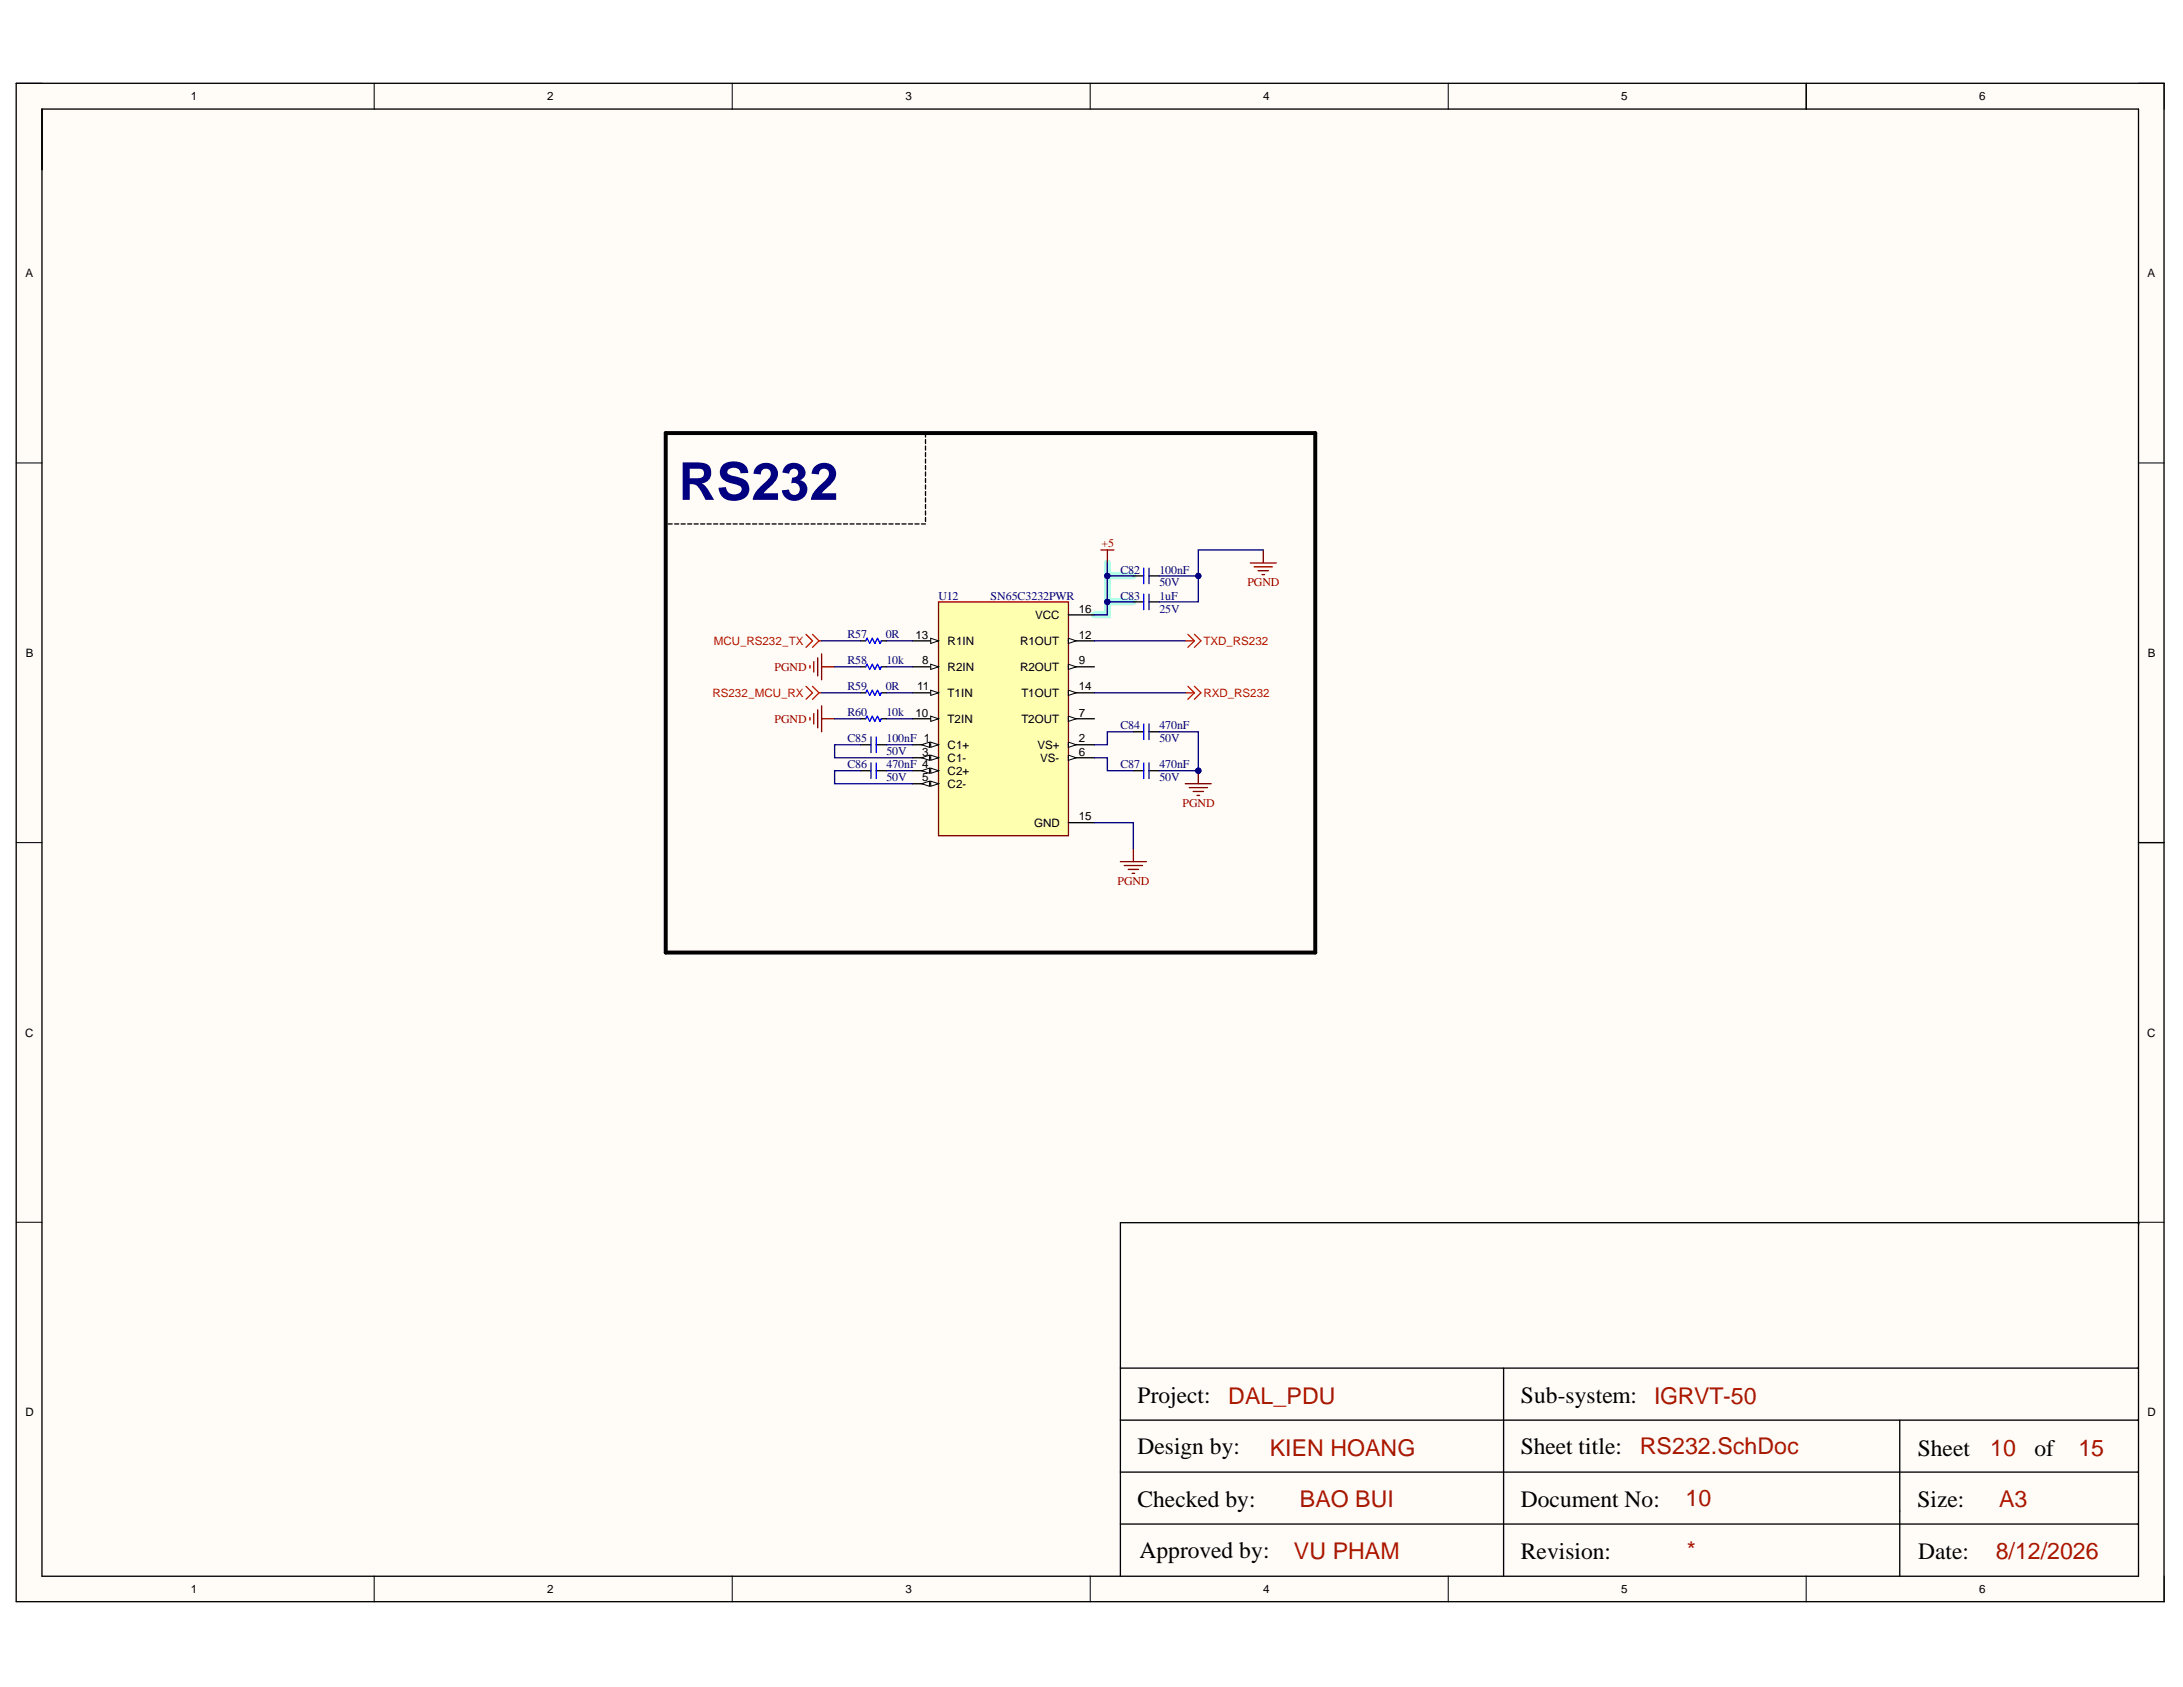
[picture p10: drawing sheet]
<svg xmlns="http://www.w3.org/2000/svg" width="279mm" height="216mm" viewBox="0 0 279 216" stroke-linecap="round" stroke-linejoin="round" font-family="sans-serif">
<defs><g id="words">
<text font-size="6.7" fill="#000080" x="86.9" y="64">RS232</text>
<g font-size="3">
<text x="145.6" y="179.6">Project:</text>
<text x="194.7" y="179.6">Sub-system:</text>
<text x="145.6" y="186.1">Design by:</text>
<text x="194.7" y="186.1">Sheet title:</text>
<text x="245.5" y="186.3">Sheet</text>
<text x="260.4" y="186.3">of</text>
<text x="145.6" y="192.9">Checked by:</text>
<text x="194.7" y="192.9">Document No:</text>
<text x="245.4" y="192.9">Size:</text>
<text x="145.9" y="199.4">Approved by:</text>
<text x="194.7" y="199.6">Revision:</text>
<text x="245.5" y="199.6">Date:</text>
</g>
<g font-size="3" fill="#a61c00">
<text x="157.2" y="179.6">DAL_PDU</text>
<text x="211.7" y="179.6">IGRVT-50</text>
<text x="162.5" y="186.3">KIEN HOANG</text>
<text x="209.9" y="186.1">RS232.SchDoc</text>
<text x="254.7" y="186.3">10</text>
<text x="266" y="186.3">15</text>
<text x="166.4" y="192.9">BAO BUI</text>
<text x="215.7" y="192.8">10</text>
<text x="255.9" y="192.9">A3</text>
<text x="165.6" y="199.6">VU PHAM</text>
<text x="215.9" y="199.4">*</text>
<text x="255.4" y="199.6">8/12/2026</text>
</g>
<g font-size="1.5">
<text x="24.4" y="12.9">1</text>
<text x="70" y="12.9">2</text>
<text x="115.9" y="12.9">3</text>
<text x="161.7" y="12.9">4</text>
<text x="207.5" y="12.9">5</text>
<text x="253.3" y="12.9">6</text>
<text x="3.3" y="35.5">A</text>
<text x="274.8" y="35.5">A</text>
<text x="117.2" y="81.7">13</text>
<text x="121.3" y="82.5">R1IN</text>
<text x="130.6" y="82.5">R1OUT</text>
<text x="132.5" y="79.2">VCC</text>
<text x="138.1" y="78.4">16</text>
<text x="138.1" y="81.7">12</text>
<text x="3.3" y="84.1">B</text>
<text x="117.4" y="88.4">11</text>
<text x="118" y="85">8</text>
<text x="121.3" y="85.9">R2IN</text>
<text x="121.3" y="89.2">T1IN</text>
<text x="130.6" y="85.9">R2OUT</text>
<text x="130.7" y="89.2">T1OUT</text>
<text x="138.1" y="85">9</text>
<text x="138.1" y="88.4">14</text>
<text x="274.9" y="84.1">B</text>
<text x="117.2" y="91.7">10</text>
<text x="121.3" y="92.5">T2IN</text>
<text x="121.3" y="95.9">C1+</text>
<text x="130.7" y="92.5">T2OUT</text>
<text x="132.8" y="95.9">VS+</text>
<text x="138.1" y="91.7">7</text>
<text x="138.1" y="95">2</text>
<text x="118" y="96.7">3</text>
<text x="118" y="100">5</text>
<text x="121.3" y="97.5">C1-</text>
<text x="121.3" y="99.1">C2+</text>
<text x="121.3" y="100.8">C2-</text>
<text x="133.1" y="97.5">VS-</text>
<text x="138.1" y="96.7">6</text>
<text x="132.4" y="105.8">GND</text>
<text x="138.1" y="105">15</text>
<text x="3.2" y="132.7">C</text>
<text x="274.8" y="132.7">C</text>
<text x="3.3" y="181.3">D</text>
<text x="274.8" y="181.3">D</text>
<text x="24.4" y="203.9">1</text>
<text x="70" y="203.9">2</text>
<text x="115.9" y="203.9">3</text>
<text x="161.7" y="203.9">4</text>
<text x="207.5" y="203.9">5</text>
<text x="253.3" y="203.9">6</text>
</g>
<g font-size="1.5" fill="#800000">
<text x="141" y="70.1">+5</text>
<text x="159.6" y="75.1">PGND</text>
<text x="99.1" y="85.9">PGND</text>
<text x="99.1" y="92.5">PGND</text>
<text x="151.4" y="103.3">PGND</text>
<text x="143" y="113.3">PGND</text>
</g>
<g font-size="1.5" fill="#000080">
<text x="120.1" y="76.7">U12</text>
<text x="126.8" y="76.7">SN65C3232PWR</text>
<text x="143.4" y="76.7">C83</text>
<text x="143.4" y="73.4">C82</text>
<text x="148.4" y="76.7">1uF</text>
<text x="148.4" y="75.1">50V</text>
<text x="148.4" y="73.4">100nF</text>
<text x="108.5" y="81.7">R57</text>
<text x="113.4" y="81.7">0R</text>
<text x="148.4" y="78.4">25V</text>
<text x="108.5" y="85">R58</text>
<text x="108.5" y="88.4">R59</text>
<text x="113.4" y="88.4">0R</text>
<text x="113.5" y="85">10k</text>
<text x="108.5" y="95">C85</text>
<text x="108.5" y="91.7">R60</text>
<text x="113.5" y="95">100nF 1</text>
<text x="113.5" y="91.7">10k</text>
<text x="143.4" y="93.4">C84</text>
<text x="148.4" y="95">50V</text>
<text x="148.4" y="93.4">470nF</text>
<text x="108.5" y="98.3">C86</text>
<text x="113.5" y="100">50V</text>
<text x="113.5" y="96.7">50V</text>
<text x="113.5" y="98.3">470nF 4</text>
<text x="143.4" y="98.3">C87</text>
<text x="148.4" y="100">50V</text>
<text x="148.4" y="98.3">470nF</text>
</g>
<g font-size="1.5" fill="#f00">
<text x="91.3" y="82.5">MCU_RS232_TX</text>
<text x="154" y="82.5">TXD_RS232</text>
<text x="91.2" y="89.2">RS232_MCU_RX</text>
<text x="154" y="89.2">RXD_RS232</text>
</g>
</g></defs>
<g fill="#fffcf8">
<path d="M2.1 10.7h274.9v194.3h-274.9z" fill-rule="evenodd"/>
<path d="M5.4 14h268.3v187.7h-268.3z" fill-rule="evenodd"/>
</g>
<g fill="none" stroke="#000" stroke-width=".13">
<path d="M2.1 10.7h3.3M47.9 10.7v3.3M93.7 10.7v3.3M139.5 10.7v3.3M185.4 10.7v3.3M231.2 10.7v3.3M273.7 10.7h3.3v3.3M2.1 59.2h3.3M273.7 59.2h3.3M2.1 107.8h3.3M273.7 107.8h3.3M2.1 156.4h3.3"/>
<path d="M273.7 156.4h3.3M47.9 201.7v3.3M93.7 201.7v3.3M139.5 201.7v3.3M185.4 201.7v3.3M231.2 201.7v3.3M277 201.7v3.3"/>
</g>
<path d="M141.7 72v6.7h-1.6M141.7 77h3.4M141.7 73.7h3.4" fill="none" stroke="#6effff" stroke-width=".85"/>
<path d="M2.1 10.7h274.9v194.3h-274.9zM5.4 14h268.3v187.7h-268.3zM231.2 10.7v3.3M273.7 107.8h3.3M273.7 156.6v-.1h-130.3v45.2M143.4 175.1h130.2M192.4 175.1v26.6M143.4 188.4h130.2M143.4 181.7h130.2M143.4 195h130.2M243.2 181.7v20" fill="none" stroke="#000" stroke-width=".17"/>
<path d="M153.4 98.6v1.7M143.4 110.3h3.3M143.9 110.8h2.3M144.4 111.3h1.3M144.9 111.8h.3M145.1 108.6v1.7M151.7 100.3h3.3M152.2 100.8h2.3M152.7 101.3h1.3M153.2 101.8h.3" fill="none" stroke="#800000" stroke-width=".17"/>
<circle cx="153.4" cy="98.6" r=".33" fill="#000080"/>
<circle cx="153.4" cy="98.6" r=".33" fill="none" stroke="#000080" stroke-width=".13"/>
<g fill="none" stroke="#800000" stroke-width=".17">
<path d="M140.9 70.4h1.7M141.7 70.4v1.6M160 72h3.3M160.5 72.5h2.4M161 73h1.3M161.5 73.5h.4M161.7 70.4v1.6M103.7 85.2v.3M103.7 91.8v.4M104.2 84.7v1.3M104.2 91.3v1.4M104.7 84.2v2.3"/>
<path d="M104.7 90.8v2.4M105.2 83.7v3.3M105.2 90.3v3.4M105.2 85.3h1.6M105.2 92h1.6"/>
</g>
<g fill="none" stroke="#000" stroke-width=".17">
<path d="M118.5 55.4v.5M118.5 56.3v.5M118.5 57.1v.5M118.5 57.9v.5M118.5 58.7v.6M118.5 59.6v.5M85.5 67.1h.5M86.3 67.1h.6M87.2 67.1h.5M88 67.1h.5M88.8 67.1h.6M89.7 67.1h.5"/>
<path d="M90.5 67.1h.5M91.3 67.1h.6M92.2 67.1h.5M93 67.1h.5M93.8 67.1h.6M94.7 67.1h.5M95.5 67.1h.5M96.3 67.1h.5M97.2 67.1h.5M98 67.1h.5M98.8 67.1h.5M99.6 67.1h.6"/>
<path d="M100.5 67.1h.5M101.3 67.1h.5M102.1 67.1h.6M103 67.1h.5M103.8 67.1h.5M104.6 67.1h.6M105.5 67.1h.5M106.3 67.1h.5M107.1 67.1h.6M108 67.1h.5M108.8 67.1h.5M109.6 67.1h.5"/>
<path d="M110.5 67.1h.5M111.3 67.1h.5M112.1 67.1h.5M112.9 67.1h.6M113.8 67.1h.5M114.6 67.1h.5M115.4 67.1h.6M116.3 67.1h.5M117.1 67.1h.5M117.9 67.1h.6M118.5 60.4v.5M118.5 61.2v.6"/>
<path d="M118.5 62.1v.5M118.5 62.9v.5M118.5 63.7v.6M118.5 64.6v.5M118.5 65.4v.5M118.5 66.2v.5M145.1 77h1.3M145.1 73.7h1.3M147.1 77h1.3M147.1 73.7h1.3M110.1 95.3h1.4M110.1 85.3h.7"/>
<path d="M110.1 92h.7M110.1 98.6h1.4M112.1 95.3h1.4M112.1 98.6h1.4M112.8 85.3h.7M112.8 92h.7M145.1 98.6h1.3M145.1 93.7h1.3M147.1 98.6h1.3M147.1 93.7h1.3"/>
</g>
<g fill="none" stroke="#00f" stroke-width=".17">
<path d="M146.4 72.7v2M146.4 76v2M147.1 72.7v2M147.1 76v2M110.8 85.3l.2-.3 .3 .7 .3-.7 .4 .7 .3-.7 .3 .7 .2-.4M110.8 92l.2-.3 .3 .6 .3-.6 .4 .6 .3-.6 .3 .6 .2-.3M111.5 94.3v2M111.5 97.6v2M112.1 94.3v2M112.1 97.6v2M146.4 92.7v1.9M146.4 97.6v2"/>
<path d="M147.1 92.7v1.9M147.1 97.6v2"/>
</g>
<path d="M85.2 55.4h83.1v66.5h-83.1z" fill="none" stroke="#000" stroke-width=".51"/>
<path d="M120.1 77h16.6v29.9h-16.6z" fill-rule="evenodd" fill="#ffffb0"/>
<path d="M120.1 77h16.6v29.9h-16.6z" fill="none" stroke="#800000" stroke-width=".17"/>
<path d="M116.8 82h3.3" fill="none" stroke="#000" stroke-width=".17"/>
<path d="M119.1 81.7l1 .3-1 .3z" fill="#f8fcff"/>
<path d="M119.1 81.7l1 .3-1 .3z" fill="none" stroke="#000" stroke-width=".13"/>
<path d="M116.8 85.3h3.3" fill="none" stroke="#000" stroke-width=".17"/>
<path d="M119.1 85l1 .3-1 .4z" fill="#f8fcff"/>
<path d="M119.1 85l1 .3-1 .4z" fill="none" stroke="#000" stroke-width=".13"/>
<path d="M116.8 88.7h3.3" fill="none" stroke="#000" stroke-width=".17"/>
<path d="M119.1 88.3l1 .4-1 .3z" fill="#f8fcff"/>
<path d="M119.1 88.3l1 .4-1 .3z" fill="none" stroke="#000" stroke-width=".13"/>
<path d="M116.8 92h3.3" fill="none" stroke="#000" stroke-width=".17"/>
<path d="M119.1 91.7l1 .3-1 .3z" fill="#f8fcff"/>
<path d="M119.1 91.7l1 .3-1 .3z" fill="none" stroke="#000" stroke-width=".13"/>
<path d="M116.8 95.3h3.3" fill="none" stroke="#000" stroke-width=".17"/>
<path d="M119.1 95l1 .3-1 .3z" fill="#f8fcff"/>
<path d="M119.1 95l1 .3-1 .3z" fill="none" stroke="#000" stroke-width=".13"/>
<path d="M118 95.3l1-.3v.6z" fill="#f8fcff"/>
<path d="M118 95.3l1-.3v.6z" fill="none" stroke="#000" stroke-width=".13"/>
<path d="M116.8 97h3.3" fill="none" stroke="#000" stroke-width=".17"/>
<path d="M119.1 96.6l1 .4-1 .3z" fill="#f8fcff"/>
<path d="M119.1 96.6l1 .4-1 .3z" fill="none" stroke="#000" stroke-width=".13"/>
<path d="M118 97l1-.4v.7z" fill="#f8fcff"/>
<path d="M118 97l1-.4v.7z" fill="none" stroke="#000" stroke-width=".13"/>
<path d="M116.8 98.6h3.3" fill="none" stroke="#000" stroke-width=".17"/>
<path d="M119.1 98.3l1 .3-1 .4z" fill="#f8fcff"/>
<path d="M119.1 98.3l1 .3-1 .4z" fill="none" stroke="#000" stroke-width=".13"/>
<path d="M118 98.6l1-.3v.7z" fill="#f8fcff"/>
<path d="M118 98.6l1-.3v.7z" fill="none" stroke="#000" stroke-width=".13"/>
<path d="M116.8 100.3h3.3" fill="none" stroke="#000" stroke-width=".17"/>
<path d="M119.1 100l1 .3-1 .3z" fill="#f8fcff"/>
<path d="M119.1 100l1 .3-1 .3z" fill="none" stroke="#000" stroke-width=".13"/>
<path d="M118 100.3l1-.3v.6z" fill="#f8fcff"/>
<path d="M118 100.3l1-.3v.6z" fill="none" stroke="#000" stroke-width=".13"/>
<path d="M136.7 78.7h3.4M136.7 82h3.4" fill="none" stroke="#000" stroke-width=".17"/>
<path d="M136.7 81.7l1 .3-1 .3z" fill="#f8fcff"/>
<path d="M136.7 81.7l1 .3-1 .3z" fill="none" stroke="#000" stroke-width=".13"/>
<path d="M136.7 85.3h3.4" fill="none" stroke="#000" stroke-width=".17"/>
<path d="M136.7 85l1 .3-1 .4z" fill="#f8fcff"/>
<path d="M136.7 85l1 .3-1 .4z" fill="none" stroke="#000" stroke-width=".13"/>
<path d="M136.7 88.7h3.4" fill="none" stroke="#000" stroke-width=".17"/>
<path d="M136.7 88.3l1 .4-1 .3z" fill="#f8fcff"/>
<path d="M136.7 88.3l1 .4-1 .3z" fill="none" stroke="#000" stroke-width=".13"/>
<path d="M136.7 92h3.4" fill="none" stroke="#000" stroke-width=".17"/>
<path d="M136.7 91.7l1 .3-1 .3z" fill="#f8fcff"/>
<path d="M136.7 91.7l1 .3-1 .3z" fill="none" stroke="#000" stroke-width=".13"/>
<path d="M136.7 95.3h3.4" fill="none" stroke="#000" stroke-width=".17"/>
<path d="M136.7 95l1 .3-1 .3z" fill="#f8fcff"/>
<path d="M136.7 95l1 .3-1 .3z" fill="none" stroke="#000" stroke-width=".13"/>
<path d="M136.7 97h3.4" fill="none" stroke="#000" stroke-width=".17"/>
<path d="M136.7 96.6l1 .4-1 .3z" fill="#f8fcff"/>
<path d="M136.7 96.6l1 .4-1 .3z" fill="none" stroke="#000" stroke-width=".13"/>
<path d="M110.1 82h.7M110.1 88.7h.7M112.8 82h.7M112.8 88.7h.7M136.7 105.3h3.4" fill="none" stroke="#000" stroke-width=".17"/>
<g fill="none" stroke="#f00" stroke-width=".17">
<path d="M103.2 81.2l.8 .8-.8 .8M103.2 87.8l.8 .9-.8 .8M104 81.2l.8 .8M104 87.8l.8 .9M104.8 82l-.8 .8M104.8 82h.4M104.8 88.7l-.8 .8M104.8 88.7h.4M151.7 82h1.2M151.7 88.7h1.2M152 87.8l.9 .9M152 81.2l.9 .8"/>
<path d="M152.9 88.7l-.9 .8M152.9 87.8l.8 .9-.8 .8M152.9 82l-.9 .8M152.9 81.2l.8 .8-.8 .8"/>
</g>
<path d="M110.8 82l.2-.3 .3 .6 .3-.6 .4 .6 .3-.6 .3 .6 .2-.3M110.8 88.7l.2-.4 .3 .7 .3-.7 .4 .7 .3-.7 .3 .7 .2-.3" fill="none" stroke="#00f" stroke-width=".17"/>
<path d="M110.1 95.3h-3.3v1.7h10M110.1 98.6h-3.3v1.7h10M113.5 95.3h3.3M113.5 98.6h3.3M140.1 97h1.6v1.6h3.4M148.4 93.7h5v4.9M140.1 105.3h5v3.3" fill="none" stroke="#000080" stroke-width=".17"/>
<circle cx="153.4" cy="98.6" r=".33" fill="#000080"/>
<circle cx="153.4" cy="98.6" r=".33" fill="none" stroke="#000080" stroke-width=".13"/>
<path d="M148.4 98.6h5" fill="none" stroke="#000080" stroke-width=".17"/>
<circle cx="153.4" cy="98.6" r=".33" fill="#000080"/>
<circle cx="153.4" cy="98.6" r=".33" fill="none" stroke="#000080" stroke-width=".13"/>
<path d="M141.7 77h3.4M106.8 85.3h3.3M106.8 92h3.3M113.5 85.3h3.3M113.5 92h3.3M145.1 93.7h-3.4v1.6h-1.6" fill="none" stroke="#000080" stroke-width=".17"/>
<circle cx="141.7" cy="77" r=".33" fill="#000080"/>
<circle cx="141.7" cy="77" r=".33" fill="none" stroke="#000080" stroke-width=".13"/>
<path d="M141.7 72v6.7h-1.6" fill="none" stroke="#000080" stroke-width=".17"/>
<circle cx="141.7" cy="77" r=".33" fill="#000080"/>
<circle cx="141.7" cy="77" r=".33" fill="none" stroke="#000080" stroke-width=".13"/>
<circle cx="141.7" cy="73.7" r=".33" fill="#000080"/>
<circle cx="141.7" cy="73.7" r=".33" fill="none" stroke="#000080" stroke-width=".13"/>
<path d="M161.7 70.4h-8.3v6.6h-5" fill="none" stroke="#000080" stroke-width=".17"/>
<circle cx="153.4" cy="73.7" r=".33" fill="#000080"/>
<circle cx="153.4" cy="73.7" r=".33" fill="none" stroke="#000080" stroke-width=".13"/>
<path d="M141.7 73.7h3.4" fill="none" stroke="#000080" stroke-width=".17"/>
<circle cx="141.7" cy="73.7" r=".33" fill="#000080"/>
<circle cx="141.7" cy="73.7" r=".33" fill="none" stroke="#000080" stroke-width=".13"/>
<path d="M148.4 73.7h5" fill="none" stroke="#000080" stroke-width=".17"/>
<circle cx="153.4" cy="73.7" r=".33" fill="#000080"/>
<circle cx="153.4" cy="73.7" r=".33" fill="none" stroke="#000080" stroke-width=".13"/>
<path d="M105.2 88.7h4.9M105.2 82h4.9M113.5 88.7h3.3M113.5 82h3.3M140.1 88.7h11.6M140.1 82h11.6" fill="none" stroke="#000080" stroke-width=".17"/>
<use href="#words"/>
</svg>
